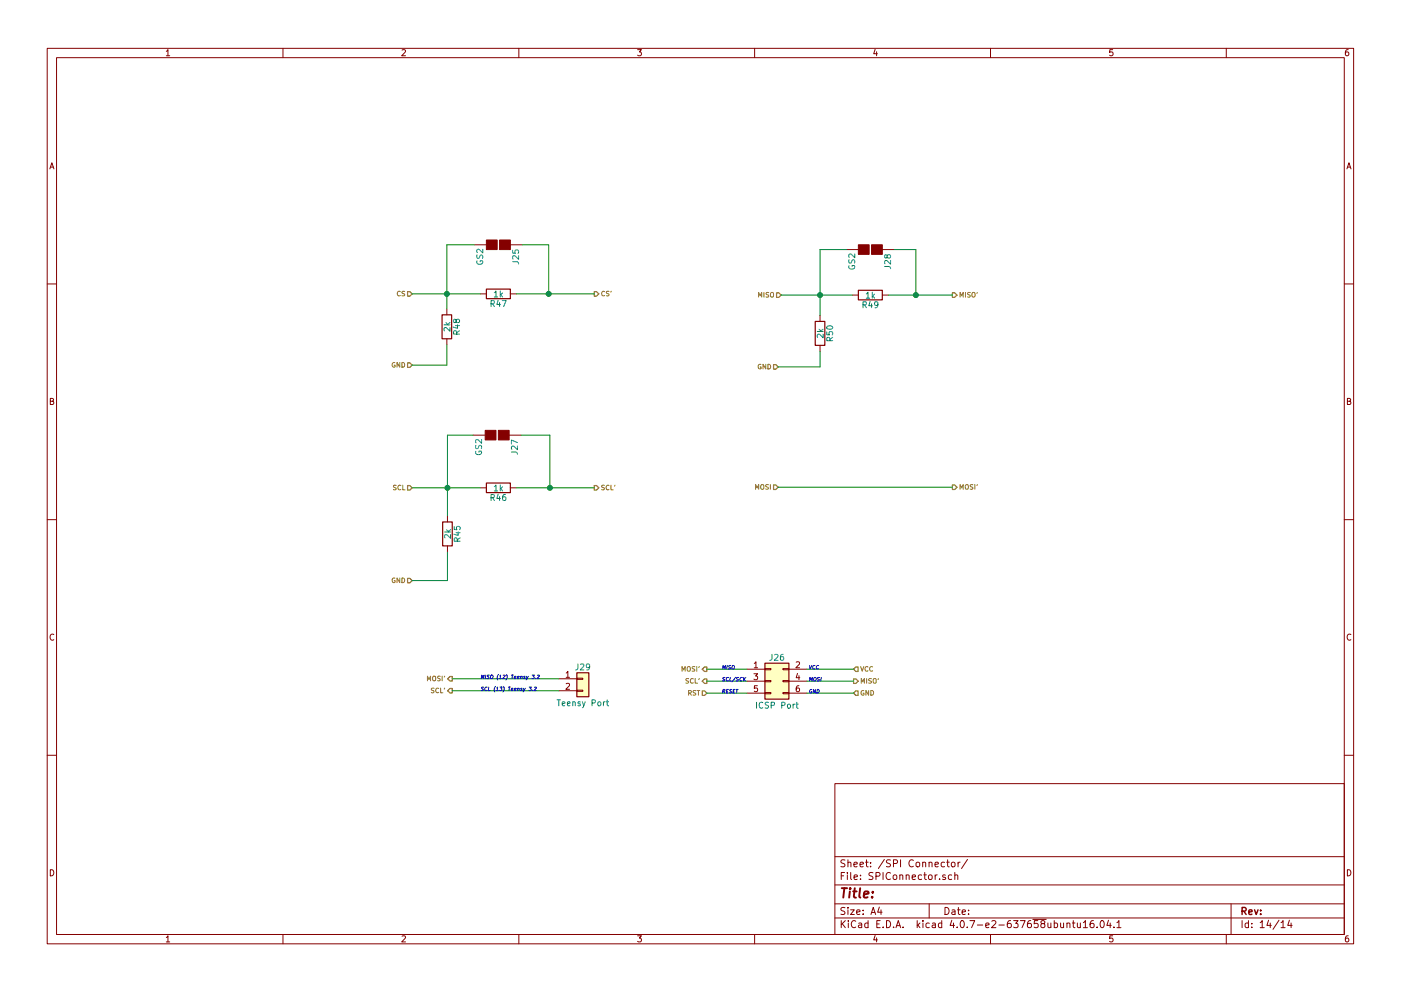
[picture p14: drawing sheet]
<svg xmlns="http://www.w3.org/2000/svg" width="297mm" height="210mm" viewBox="0 0 297 210" stroke-linecap="round" stroke-linejoin="round" font-family="sans-serif">
<g fill="none" stroke="#840000" stroke-width=".21">
<path d="M10 10.3h277v189.9h-277zM12 12.2h273v186.1h-273zM35.3 10.9l.3-.4v1.3M35.3 11.8h.7M60 10.3v1.9M85.2 10.6l.5-.1 .3 .4-.8 .9h.8M110 10.3v1.9M135.2 10.5h.8l-.4 .5 .3 .1 .1 .2-.1 .4-.2 .1-.5-.1M160 10.3v1.9M185.5 10.5l-.3 .9h.8M185.9 11v.8M210 10.3v1.9"/>
<path d="M235.9 10.5h-.6v.6h.6l.1 .5-.3 .2-.4-.1M260 10.3v1.9M285.9 10.5l-.4 .1-.2 .2-.1 .8 .3 .2 .4-.1 .1-.4-.1-.2-.4-.1-.3 .3M10.6 35.8l.4-1.3 .4 1.3M10.7 35.5h.6M285.6 35.8l.4-1.3 .4 1.3M285.7 35.5h.6M100.6 51.9h2.5M108.2 51.9h2.5M179.5 53h2.5M187.1 53h2.5M10 60.2h2"/>
<path d="M94.7 65.5v1.3M94.7 71.9v1.2M101.9 62.4h1.2M108.2 62.4h1.3M173.9 66.9v1.3M173.9 73.3v1.2M180.7 62.6h1.3M187.1 62.6h1.2M285 60.2h2M10.7 85.1h.5l.1-.5-.6-.1v1.3h.5l.2-.4-.3-.3M100.3 92.3h2.6M107.9 92.3h2.6"/>
<path d="M285.7 85.1h.5l.1-.5-.6-.1v1.3h.5l.2-.4-.3-.3M10 110.3h2M94.9 109.5v1.2M94.9 115.8v1.3M101.9 103.5h1.2M108.2 103.5h1.3M285 110.3h2M11.4 134.6a.58 .58 0 0 0-.8 .6 .58 .58 0 0 0 .8 .5M286.4 134.6a.58 .58 0 0 0-.8 .6 .58 .58 0 0 0 .8 .5M118.5 144h3.8M118.5 146.6h3.8M120 142.8l.4-.4v1.3"/>
<path d="M120 145.1l.5-.1 .3 .3-.8 .9h.8M120 143.7h.8M122.3 146.4h1.3v.3h-1.3zM122.3 143.9h1.3v.2h-1.3zM158.4 142h3.8M158.4 144.5h3.8M158.4 147.1h3.8M159.8 142.9h.8l-.4 .5 .4 .1v.6l-.2 .1-.6-.1M159.9 140.8l.4-.4v1.3M159.9 141.7h.7M160.6 145.5h-.6l-.1 .6h.7v.5l-.2 .2-.5-.2M162.2 146.9h1.2v.3h-1.2z"/>
<path d="M162.2 144.4h1.2v.2h-1.2zM162.2 141.9h1.2v.2h-1.2zM166 146.9h1.3v.3h-1.3zM166 144.4h1.3v.2h-1.3zM166 141.9h1.3v.2h-1.3zM167.3 142h3.8M167.3 144.5h3.8M167.3 147.1h3.8M168.8 140.5l.5-.1 .2 .4-.8 .9h.8M169.1 142.9l-.3 .9h.8M169.4 145.5h-.4l-.1 .3-.1 .7 .2 .3 .5-.2-.1-.6h-.4l-.2 .2M169.4 143.4v.8"/>
<path d="M10 160.2h2M177 166.3h108v32h-108zM285 160.2h2M10.7 184.5a.65 .65 0 0 1 .7 .7 .65 .65 0 0 1-.7 .6zM35.3 198.9l.3-.4v1.3M35.3 199.8h.7M60 198.3v1.9M85.2 198.6l.5-.1 .3 .4-.8 .9h.8M110 198.3v1.9M135.2 198.5h.8l-.4 .5 .3 .1 .1 .2-.1 .4-.2 .1-.5-.1M160 198.3v1.9M177 194.8h108"/>
<path d="M177 191.8h108M177 187.8h108M177 181.8h108M178.4 195.3v1.5M178.4 185.8h.5M178.6 196l.6 .8M179.1 185.1h-.7v1.5M179.1 192.6l-.5-.1-.3 .3 .1 .3 .7 .4v.4l-.2 .1-.6-.1M179.1 182.5l-.5-.1-.3 .3 .1 .3 .7 .4v.4l-.2 .1-.6-.1M179.2 195.3l-.8 .9M179.7 185.1v.2M179.7 185.6v1"/>
<path d="M179.8 192.5v.2M179.8 183.1l.2-.2 .4 .1v.9M179.8 182.4v1.5M179.8 193v1M179.9 195.3v.2M179.9 195.8v1M180.3 193h.8l-.8 1h.8M180.4 185.1v1.3l.2 .2M181.1 183.4l.7-.1-.1-.3-.4-.1-.2 .2v.7h.6M181.1 186.1l.7-.1-.1-.3-.4-.1-.2 .2 .1 .7h.5M181.4 195.5a.71 .71 0 0 0-1 .5 .71 .71 0 0 0 .8 .8l.2-.1M181.6 193.5l.7-.1v-.3l-.4-.1-.3 .2 .1 .7h.6"/>
<path d="M182.1 195.9h.6v.9M182.3 183.4l.8-.1-.1-.3-.4-.1-.3 .2 .1 .7h.6M182.4 186.5v.1M182.4 185.7v.1M182.7 196.2l-.7 .3 .2 .3 .5-.1M183 193.9v.1M183 193.1v.1M183.5 182.9h.6M183.7 182.4v1.3l.4 .2M184 195.9l-.4-.1-.3 .3 .1 .6 .2 .1 .4-.1M184 195.3v1.5M184.6 183.8v.1"/>
<path d="M184.6 183v.1M184.7 194l.4-1.5 .5 1.5M184.8 193.6h.7M185.1 185.2l-.6-.1-.3 .3 .1 .3 .7 .3v.5l-.2 .1-.6-.1M185.5 198.5l-.3 .9h.8M185.7 185.9l.7-.1 .2-.2-.1-.3-.2-.2h-.6v1.5M185.9 199v.8M185.9 196h.5M186.4 192.5l-.3 1h.9M186.6 195.3h-.7v1.5h.7M186.8 193v1M187.2 185.1v1.5"/>
<path d="M187.2 196.7v.1M187.5 182.3l-1.3 2M188 195.3a.76 .76 0 0 1 .8 .8 .76 .76 0 0 1-.8 .7zM188.8 185.3a.71 .71 0 0 0-1 .5 .71 .71 0 0 0 .7 .8l.3-.1M188.8 182.5l-.6-.1-.3 .3 .1 .3 .7 .4v.4l-.2 .1-.6-.1M189.4 185.7l.2-.1 .5 .1v.6l-.1 .2-.4 .1-.2-.1zM189.4 183.2l.7-.1 .2-.2-.1-.3-.2-.2h-.6v1.5M189.5 196.7v.1M190 196.8l.4-1.5 .6 1.5M190.1 196.4h.7M190.8 185.7l.2-.1 .4 .1v.9M190.8 185.6v1"/>
<path d="M190.9 182.4v1.5M191.5 196.7v.1M192.1 185.7l.2-.1 .4 .1 .1 .9M192.1 185.6v1M193.4 186.1l.7-.1v-.3l-.5-.1-.2 .2 .1 .7h.6M193.6 182.6a.71 .71 0 0 0-.9 .5 .71 .71 0 0 0 .7 .8l.2-.1M194.3 183.1l.2-.2 .4 .2 .1 .5-.1 .2-.4 .1-.2-.1zM194.5 195.3v1.5M194.6 196.3l.4 .5M195 195.8l-.5 .6M195.4 185.7l-.4-.1-.3 .3 .1 .6 .2 .1 .4-.1M195.6 183.1l.2-.2 .4 .1 .1 .9"/>
<path d="M195.6 182.9v1M195.7 195.3v.2M195.7 195.8v1M195.9 185.6h.5M196.1 185.1v1.3l.3 .2M196.9 185.7l.2-.1 .5 .1v.6l-.1 .2-.4 .1-.2-.1zM197 183.1l.2-.2 .4 .1v.9M197 182.9v1M197 191.8v3M197 195.9l-.4-.1-.3 .3 .1 .6 .2 .1 .4-.1M197.7 195.9h.6v.9M198.2 183.4l.8-.1-.1-.3-.4-.1-.3 .2 .1 .7h.6"/>
<path d="M198.3 185.6v1M198.3 196.2l-.7 .3 .2 .3 .5-.1M198.7 185.6l-.4 .3M199.2 186.5v.1M199.7 195.9l-.5-.1-.2 .3v.6l.2 .1 .5-.1M199.7 195.3v1.5M200.3 183l-.5-.1-.3 .3 .1 .6 .2 .1 .5-.1M200.4 192.5a.76 .76 0 0 1 .8 .8 .76 .76 0 0 1-.8 .7zM200.4 185.7l-.3-.1-.3 .2 .1 .2 .5 .2v.3h-.6M200.7 182.9h.6M200.9 182.4v1.3l.4 .2M201.8 185.7l-.5-.1-.2 .3v.6l.2 .1 .5-.1"/>
<path d="M201.8 183.1l.2-.2 .4 .2 .1 .5-.1 .2-.4 .1-.2-.1zM201.8 195.2l-.4 1.1h1M201.9 193.1h.5l.1 .9M202.2 195.8v1M202.4 185.7l.2-.1 .4 .1 .1 .9M202.4 185.1v1.5M202.5 193.4l-.7 .3 .2 .3 .5-.1M202.9 196.7v.1M203 193h.6M203.1 182.9v1M203.2 192.5v1.3l.4 .2M203.6 182.9l-.5 .3"/>
<path d="M203.8 195.4l.1-.1a.8 .8 0 0 1 .6 .8 .8 .8 0 0 1-.6 .7 .97 .97 0 0 1-.1-1.4zM204 193.5l.7-.1-.1-.3-.4-.1-.2 .2 .1 .7h.5M205.1 196.7v.1M205.1 182.3l-1.2 2M205.4 193.9v.1M205.4 193.1v.1M205.6 195.3h1.1l-.7 1.5M207.2 196.3h1.2M209 196.3l.7-.1v-.3l-.5-.1-.2 .2 .1 .7h.6M210 198.3v1.9M210.3 195.5l.6-.2 .3 .5-1 1h1M211.8 196.3h1.1"/>
<path d="M214.3 195.3l-.5 .1a1.11 1.11 0 0 0-.1 1.3l.4 .1 .3-.1v-.5l-.3-.3-.4 .1-.1 .2M214.9 195.3h.9l-.5 .6 .5 .1v.7l-.2 .1-.7-.1M216.3 195.3h1l-.6 1.5M218.5 195.3l-.4 .1a1.11 1.11 0 0 0-.1 1.3l.4 .1 .2-.1 .1-.5-.3-.3-.4 .1-.2 .2M219 195.1h2.8M220 195.3h-.7v.7h.7l.1 .2-.1 .5-.2 .1-.5-.1M221 196l-.3-.3 .1-.2 .2-.2 .4 .1 .1 .2v.2l-.5 .2-.3 .3 .1 .4 .2 .1h.3l.2-.3v-.2l-.2-.3M222.2 195.8v.9l.4 .1 .2-.1M222.8 195.8v1M223.5 195.9l.5-.1 .2 .3-.1 .6h-.6M223.5 195.3v1.5M224.9 195.8v.9l.4 .1 .2-.1"/>
<path d="M225.5 195.8v1M226.2 196l.2-.2 .4 .1v.9M226.2 195.8v1M227.4 195.8h.5M227.6 195.3v1.3l.3 .2M228.4 195.8l.1 .9 .4 .1 .2-.1M229.1 195.8v1M229.7 195.8l.4-.5v1.5M229.7 196.8h.9M231.8 195.3l-.4 .1a1.11 1.11 0 0 0-.1 1.3l.4 .1 .2-.1 .1-.5-.3-.3-.4 .1-.2 .2M232.6 196.7v.1M233.4 195.5l.2-.2a.8 .8 0 0 1 .5 .8 .8 .8 0 0 1-.5 .7l-.4-.5z"/>
<path d="M235 195.2l-.3 1.1h.9M235.4 195.8v1M235.9 198.5h-.6v.7l.6-.1 .1 .5-.3 .2-.4-.1M236.2 196.7v.1M236.8 195.8l.4-.5v1.5M236.8 196.8h.9M260 198.3v1.9M261 191.8v6.5M263.3 195.3v1.5M264.7 195.9l-.4-.1-.3 .3 .1 .6 .2 .1 .4-.1M264.7 195.3v1.5M265.4 196.7v.1"/>
<path d="M265.4 195.9v.1M267.2 195.8l.4-.5v1.5M267.2 196.8h.8M269 195.2l-.4 1.1h.9M269.3 195.8v1M271.2 195.2l-1.3 2M271.6 195.8l.4-.5v1.5M271.6 196.8h.9M273.4 195.2l-.4 1.1h1M273.7 195.8v1M285.7 184.5a.65 .65 0 0 1 .7 .7 .65 .65 0 0 1-.7 .6zM285.9 198.5l-.4 .1-.2 .3-.1 .7 .3 .2 .4-.1 .1-.4-.1-.2-.4-.1-.3 .3"/>
</g>
<path d="M263.3 193.3l.8-.1 .1-.2-.1-.3-.2-.2h-.6v1.5M263.7 193.3l.5 .7M264.8 193.5l.7-.1-.1-.3-.4-.1-.2 .2v.7h.6M266 193l.3 1 .4-1M267.3 193.9v.1M267.3 193.1v.1" fill="none" stroke="#840000" stroke-width=".3"/>
<path d="M178.5 188.4h1.1M179 188.4l-.2 2M180.2 189.1l-.2 1.3M180.3 188.4l-.1 .2 .2-.1-.1-.1-.1 .2M180.9 189.1h.7M181.2 188.4l-.2 1.8 .1 .1 .4 .1M182.4 188.4l-.2 1.8 .2 .2M183.2 189.8l.9-.2v-.4l-.6-.1-.3 .3v.9h.7M184.9 190.3v.1M185.1 189.2l-.1 .2-.1-.1 .2-.1-.1 .2" fill="none" stroke="#840000" stroke-width=".41"/>
<g fill="none" stroke="#848400" stroke-width=".21">
<path d="M83.7 77a.45 .45 0 0 0-.6 .4 .45 .45 0 0 0 .7 .4v-.3h-.2M84.8 76.9v1l-.6-1v1M84.9 61.9a.44 .44 0 0 0-.7 .4 .44 .44 0 0 0 .7 .4M85.2 76.9a.5 .5 0 0 1 .6 .5 .5 .5 0 0 1-.6 .5zM85.8 61.8l-.5 .1a.41 .41 0 0 0 .5 .5l-.1 .3h-.5M128.2 61.9a.44 .44 0 0 0-.6 .4 .44 .44 0 0 0 .6 .4M129.1 61.8l-.5 .1a.41 .41 0 0 0 .5 .5l-.1 .3h-.5M129.6 61.8l-.1 .2M160.8 63v-1l.4 .8 .3-.8v1M161.3 77.3a.45 .45 0 0 0-.6 .5 .45 .45 0 0 0 .7 .4v-.4h-.2M162 62v1M162.4 77.3v1l-.6-1v1"/>
<path d="M162.8 77.3a.5 .5 0 0 1 .6 .5 .5 .5 0 0 1-.6 .5zM163 62.1h-.5a.41 .41 0 0 0 .4 .6v.3h-.5M163.4 62.2l.2-.2 .4 .2-.1 .8-.5-.1zM203.6 63v-1l.3 .8 .3-.8v1M204.7 62v1M205.7 62.1h-.5a.41 .41 0 0 0 .5 .6l-.1 .3h-.5M206.1 62.2l.2-.2 .4 .2-.1 .8-.5-.1zM207.2 62l-.1 .2M84 103h-.5a.41 .41 0 0 0 .4 .6v.3h-.5M85 103a.44 .44 0 0 0-.7 .4 .44 .44 0 0 0 .7 .4M85.4 102.9v1h.5M128.1 103h-.5a.41 .41 0 0 0 .5 .6l-.1 .3h-.4"/>
<path d="M129.1 103a.44 .44 0 0 0-.6 .4 .44 .44 0 0 0 .6 .4M129.5 102.9v1h.5M130.4 102.9l-.1 .2M160.2 103.8v-1l.3 .7 .4-.7v1M161.3 103l.2-.2 .4 .2-.1 .8-.5-.1zM162.9 102.9h-.5a.41 .41 0 0 0 .5 .5l-.1 .4h-.5M163.3 102.8v1M203.6 103.8v-1l.3 .7 .3-.7v1M204.8 102.9l.3-.1 .2 .2v.7l-.2 .1-.4-.1-.1-.6zM206.3 102.9h-.6a.41 .41 0 0 0 .5 .5v.4h-.5M206.7 102.8v1M207.2 102.8l-.1 .2"/>
<path d="M83.7 122.7a.45 .45 0 0 0-.6 .4 .45 .45 0 0 0 .7 .4v-.3h-.2M84.8 122.6v1l-.6-1v1M85.2 122.6a.5 .5 0 0 1 .6 .5 .5 .5 0 0 1-.6 .5zM90.6 144.4v-.9l.4 .7 .3-.7v.9M91.9 143.5h.3l.2 .1v.7l-.2 .1-.4-.1-.1-.5zM92 146l-.5 .1a.41 .41 0 0 0 .5 .5l-.1 .3h-.5M93 146.1a.44 .44 0 0 0-.6 .4 .44 .44 0 0 0 .6 .4M93.3 143.5l-.5 .1a.41 .41 0 0 0 .5 .5l-.1 .3h-.4M93.4 146v1h.5M93.8 143.5v.9M94.3 143.5l-.1 .2M94.3 146l-.1 .2"/>
<path d="M144.6 142.4v-1l.3 .7 .4-.7v1M145.8 141.5l.3-.1 .2 .2v.7l-.2 .1-.4-.1v-.5zM146 147h.5v-.4l-.5-.1v1M146 144l-.5 .1a.41 .41 0 0 0 .4 .5v.3h-.5M146.3 147l.3 .5M147 144.1a.44 .44 0 0 0-.6 .4 .44 .44 0 0 0 .6 .4M147.3 141.5h-.5a.41 .41 0 0 0 .5 .5l-.1 .4h-.5M147.4 144v1h.5M147.5 146.6h-.5a.41 .41 0 0 0 .5 .5l-.1 .3h-.5M147.7 141.4v1M147.8 146.5h.6M148.1 146.5v1"/>
<path d="M148.3 144l-.1 .2M148.3 141.4l-.1 .2M182.5 141.4l.3 1 .3-1M182.6 145v-1l.3 .7 .4-.7v1M183.1 146.6a.45 .45 0 0 0-.6 .4 .45 .45 0 0 0 .7 .4v-.3h-.2M183.7 144v1M184 141.5a.44 .44 0 0 0-.6 .4 .44 .44 0 0 0 .6 .4M184.2 146.5v1l-.6-1v1M184.6 146.5a.5 .5 0 0 1 .6 .5 .5 .5 0 0 1-.6 .5zM184.8 144l-.6 .1a.41 .41 0 0 0 .5 .5v.3h-.5M185 141.5a.44 .44 0 0 0-.6 .4 .44 .44 0 0 0 .6 .4M185.2 144.1l.2-.1 .4 .1-.2 .8-.4-.1z"/>
<path d="M186.3 144l-.1 .2"/>
</g>
<g fill="none" stroke="#848400" stroke-width=".25">
<path d="M86.4 61.9h.5l.5 .5-.5 .4h-.5zM86.4 77h.5l.5 .5-.5 .4h-.5zM126 61.9h.5l.4 .5-.4 .4h-.5zM164 77.4h.5l.5 .4-.5 .5h-.5zM164.6 62.1h.5l.5 .5-.5 .5h-.5zM201.9 62.1h.5l.5 .5-.5 .5h-.5zM86.4 103h.5l.5 .5-.5 .5h-.5zM126 103h.5l.4 .5-.4 .5h-.5zM164 102.9h.5l.5 .5-.5 .5h-.5zM201.9 102.9h.5l.5 .5-.5 .5h-.5zM86.4 122.7h.5l.5 .5-.5 .5h-.5zM95.4 143.5h.5v1h-.5l-.5-.5z"/>
<path d="M95.4 146.1h.5v.9h-.5l-.5-.4zM148.9 146.6h.5l.5 .5-.5 .4h-.5zM149.4 144h.5v1h-.5l-.5-.5zM149.4 141.5h.5v1h-.5l-.5-.5zM181 144h.5l.4 .5-.4 .5h-.5zM181.5 146.6h.4v.9h-.4l-.5-.4zM181.5 141.5h.4v1h-.4l-.5-.5z"/>
</g>
<path d="M93.7 66.8h2.1v5.1h-2.1zM103.1 61.3h5.1v2.1h-5.1zM172.8 68.2h2.1v5.1h-2.1zM182 61.6h5.1v2h-5.1zM93.9 110.7h2v5.1h-2zM103.1 102.5h5.1v2h-5.1zM122.3 142.7h2.5v5.1h-2.5zM162.2 140.7h5.1v7.6h-5.1z" fill="none" stroke="#840000" stroke-width=".25"/>
<g fill="none" stroke="#008484" stroke-width=".21">
<path d="M101.1 55.4a.59 .59 0 0 0 .6 .7 .59 .59 0 0 0 .6-.7l-.5-.1v.2M101.1 54.1v.6l.5 .1a.54 .54 0 0 1 .6-.7l.2 .2-.1 .5M102.4 52.9v.8l-1-.8-.3 .2 .1 .5M108.7 55.5l1.1 .1 .2 .4M108.7 53.1v.6h.6v-.6h.5l.2 .2-.2 .4M110 54.2v.8l-1-.8-.3 .3 .1 .5M180 56.4a.59 .59 0 0 0 .6 .7 .59 .59 0 0 0 .6-.7l-.5-.1v.3M180 55.1v.6l.4 .1a.54 .54 0 0 1 .7-.6l.1 .1v.5M181.2 53.9v.8l-.9-.8-.3 .2 .1 .5M187.6 56.5l1 .1 .2 .4M188.1 54.3l.2-.3 .4 .1 .1 .2-.1 .4-.4 .1-.2-.1-.1-.6h-.3l-.1 .6 .3 .1 .2-.3M188.8 55.3v.8l-.9-.8-.3 .2 .1 .5"/>
<path d="M94.1 68.9h1.3M94.5 68.4l.5 .5M95.4 69.5v.8l-.9-.8-.4 .2 .1 .5M95.4 68.4l-.5 .4M96.6 69.1h.8M96.7 68l.3-.3 .3 .1 .1 .2-.1 .4h-.3l-.3-.1-.1-.5h-.3l-.1 .5 .3 .1 .2-.2M96.8 70.9l-.1-.6-.4-.1-.1 .7h1.2M97 68.9v.8l-.9-.3M97.4 70.2l-.6 .4M104.1 64.4h.6l.1-.5-.7-.1v1.2M104.4 64.4l.4 .6M104.8 62.1l.4-.4v1.3"/>
<path d="M104.8 63h.7M105.6 63.7l-.3 .9h.8M105.9 64.2v.8M106.1 61.7v1.3M106.2 62.5l.4 .5M106.5 63.8h.8l-.5 1.2M106.6 62.1l-.5 .5M173.3 70.3h1.2M173.7 69.8l.4 .5M174.5 70.9v.8l-.9-.8-.3 .2 .1 .5M174.5 69.8l-.5 .4M175.3 70.4v.6l.6 .1v-.7h.5l.2 .2-.2 .5"/>
<path d="M175.3 69.3a.76 .76 0 0 1 1.3 .3 .74 .74 0 0 1-1.3-.2zM175.9 72.3v-.6l-.5-.1-.1 .7h1.3M176.6 71.6l-.7 .4M183 64.7l.6-.1v-.5l-.6-.1v1.3M183.3 64.7l.4 .6M183.7 62.4l.3-.4v1.3M183.7 63.3h.7M184.5 64l-.3 .9h.8M184.8 64.4v.9M184.9 62v1.3M185.1 62.8l.3 .5M185.4 62.4l-.5 .5"/>
<path d="M186.1 64.6l-.2 .2-.4-.1v-.6l.4-.1 .2 .3v.7l-.3 .3h-.3M100.9 95.8a.59 .59 0 0 0 .6 .7 .59 .59 0 0 0 .5-.7l-.5-.1v.2M100.9 94.5v.6h.4a.54 .54 0 0 1 .7-.6l.1 .2-.1 .5M102.1 93.3v.8l-.9-.8-.4 .2 .1 .5M108.4 95.9l1.1 .1 .2 .4M109.7 94.6v.8l-.9-.8-.4 .3 .1 .4M109.7 93.9l-1.3-.5v.8M94.3 112.9h1.2M94.7 112.4l.4 .5M95.5 113.4v.8l-.9-.8-.3 .3 .1 .4M95.5 112.4l-.5 .3M96.3 111.7v.6l.6 .1v-.7h.5l.2 .2-.2 .5"/>
<path d="M96.7 113h.9M97 114.8l-.1-.6h-.5l-.1 .6h1.3M97.1 112.8v.8l-.9-.3M97.6 114.1l-.6 .4M104.1 105.6l.6-.1 .1-.5-.7-.1v1.3M104.4 105.6l.4 .6M104.8 103.2l.4-.3v1.3M104.8 104.2h.7M105.6 104.8l-.3 1h.8M105.9 105.3v.9M106.1 102.9v1.3M106.2 103.7l.4 .5"/>
<path d="M106.6 103.3l-.5 .5M107.1 104.9l-.3 .1-.2 .2v.7l.2 .3 .4-.1-.1-.6-.3-.1-.2 .2M163.7 138.8l-.1 1.1-.4 .2M164.2 138.9l.5-.1 .2 .4-.7 .9h.7M166 138.8l-.3 .1-.2 .2v.7l.2 .3 .4-.1-.1-.6-.3-.1-.2 .2M118.1 148.5h.7M118.5 148.5v1.3M119.2 149.3l.6-.1-.1-.2-.3-.1-.2 .2 .1 .6h.4M120.3 149.3l.6-.1-.1-.2-.3-.1-.2 .2v.6h.5M121.4 149l.2-.1 .3 .1 .1 .8M121.4 148.9v.9M122.5 140.9v1l-.5 .2"/>
<path d="M123 149l-.3-.1-.2 .2 .1 .2 .4 .1v.3h-.5M123.1 141l.5-.1 .2 .3-.8 .9h.8M123.5 148.9l.3 .9M124.1 148.9l-.5 1.2-.1 .1M125 141.4l-.2 .3-.4-.1v-.6l.4-.1 .2 .2v.7l-.3 .3h-.3M125.5 149.1h.6l.1-.5-.7-.1v1.3M126.8 149l.4-.1 .2 .2v.4l-.2 .3-.4-.2zM127.9 148.9v.9M128.3 148.9l-.4 .2M128.5 148.9h.5M128.7 148.5v1l.3 .3M160.4 149v1.3"/>
<path d="M161.7 149.1a.56 .56 0 0 0-.7 .5 .56 .56 0 0 0 .7 .5M162.9 149h-.6v.5a.54 .54 0 0 1 .6 .6l-.2 .2-.5-.1M163.5 149.7l.6-.1 .1-.5-.7-.1v1.3M165.7 149.7l.6-.1 .1-.5-.7-.1v1.3M167 149.5l.4-.1 .2 .3v.3l-.2 .3-.4-.2zM168.1 149.4v.9M168.5 149.4l-.4 .3M168.8 149.4h.4M168.9 149v1.1l.3 .2"/>
</g>
<g fill="#840000" stroke="#840000" stroke-width=".21">
<path d="M103.1 50.9h2.3v2.1h-2.3z"/>
<path d="M105.9 50.9h2.3v2.1h-2.3z"/>
<path d="M102.9 91.3h2.3v2h-2.3z"/>
<path d="M105.7 91.3h2.2v2h-2.2z"/>
<path d="M182 51.9h2.3v2.1h-2.3z"/>
<path d="M184.8 51.9h2.3v2.1h-2.3z"/>
</g>
<g fill="#ffffc2" stroke="#ffffc2" stroke-width=".21">
<path d="M162.2 140.7h5.1v7.6h-5.1z"/>
<path d="M122.3 142.7h2.5v5.1h-2.5z"/>
</g>
<g fill="none" stroke="#008400" stroke-width=".21">
<path d="M100.6 51.9h-5.9v13.6M110.7 51.9h5.6v10.5M179.5 53h-5.6v13.9M189.6 53h4.6v9.6M87.4 62.4h14.5M94.7 73.1v4.4h-7.3M109.5 62.4h16.5M165.6 62.6h15.1M173.9 74.5v3.3h-8.9M188.3 62.6h13.6M100.3 92.3h-5.4v17.2M110.5 92.3h6.1v11.2"/>
<path d="M87.4 103.5h14.5M94.9 117.1v6.1h-7.5M109.5 103.5h16.5M165 103.4h36.9M95.9 144h22.6M95.9 146.6h22.6M149.9 144.5h8.5M149.9 147.1h8.5M149.9 142h8.5M171.1 144.5h9.9M171.1 147.1h9.9M171.1 142h9.9"/>
</g>
<g fill="#008400" stroke="#008400" stroke-width=".25">
<circle cx="94.7" cy="62.4" r=".51"/>
<circle cx="116.3" cy="62.4" r=".51"/>
<circle cx="94.9" cy="103.5" r=".51"/>
<circle cx="116.6" cy="103.5" r=".51"/>
<circle cx="173.9" cy="62.6" r=".51"/>
<circle cx="194.2" cy="62.6" r=".51"/>
</g>
<g fill="none" stroke="#0000c2" stroke-width=".21">
<path d="M102 144l.1-.8 .2 .6 .3-.6-.1 .8M102.5 145.8l-.4 .1 .3 .3v.3h-.4M103 143.2l-.1 .8M103.3 145.8a.34 .34 0 0 0-.5 .3 .34 .34 0 0 0 .4 .4M103.6 145.8l-.1 .7h.4M103.8 143.3h-.4l-.1 .2 .4 .3-.2 .2-.3-.1M104.1 143.3l.3-.1a.44 .44 0 0 1 .1 .5 .44 .44 0 0 1-.4 .3l-.1-.3zM105.1 145.6l-.4 .7 .2 .5M105.2 146.5h.4M105.3 146l.2-.2-.1 .7M105.7 143.1l-.3 .7 .2 .5M105.8 144h.5"/>
<path d="M105.9 143.4l.2-.2-.1 .8M106 145.8h.5l-.3 .2 .2 .2-.1 .3h-.4M106.7 143.3h.3l.1 .1-.6 .6h.5M106.8 145.6l.1 .5-.3 .7M107.4 143.1l.1 .5-.3 .7M107.8 145.8h.4M108 145.8l-.1 .7M108.4 146.3l.4-.1v-.2l-.4 .1v.4h.3M108.4 143.2h.5M108.6 143.2l-.1 .8M109 143.7h.4v-.2l-.4 .1v.3h.3M109 146.3l.4-.1v-.2l-.3 .1-.1 .4h.3"/>
<path d="M109.7 143.7h.4v-.2l-.4 .1v.3h.3M109.8 146.1l.3-.1-.1 .5M109.8 146l-.1 .5M110.4 143.5h.3v.5M110.4 143.5l-.1 .5M110.7 146l-.3 .1 .3 .3-.3 .1M111 146l.1 .5M111.4 143.5l-.4 .1 .4 .3h-.4M111.4 146l-.5 .8M111.6 143.5l.1 .5M112 143.5l-.5 .7M112.2 145.8h.5l-.3 .2 .2 .2-.1 .3h-.4"/>
<path d="M112.8 143.2h.5l-.3 .3 .3 .2-.1 .2h-.4M112.9 146.5h.1M113.3 145.8h.4v.2l-.5 .5h.5M113.6 143.9l-.1 .1M114 143.3h.3l.1 .1-.6 .6h.5M153.2 142l.1-.8 .2 .5 .3-.5-.1 .8M153.3 146.7l.3-.1 .1-.3h-.4l-.1 .7M153.4 146.7l.2 .3M153.7 143.8h-.4v.2l.3 .3-.1 .2-.3-.1M154 146.6h.3M154.2 141.2l-.1 .8M154.4 146.3h-.3l-.1 .7h.3"/>
<path d="M154.5 143.8a.34 .34 0 0 0-.5 .2 .34 .34 0 0 0 .4 .4M154.8 143.7l-.1 .8h.4M154.9 141.2l-.4 .1 .3 .4v.2h-.4M155.2 146.3h-.4l-.1 .3 .4 .3-.2 .1h-.3M155.2 141.3l.4-.1a.44 .44 0 0 1 .1 .5 .44 .44 0 0 1-.4 .3l-.1-.3zM155.4 146.6h.3M155.9 146.3h-.4l-.1 .7h.4M156 143.7l-.8 1M156.1 146.3h.4M156.3 146.3l-.1 .7M156.6 143.8l-.4 .1 .3 .3v.2h-.4M157.4 143.8a.34 .34 0 0 0-.5 .2 .34 .34 0 0 0 .4 .4"/>
<path d="M157.7 143.7l-.1 .8M157.8 144l.2 .5M158.1 143.7l-.4 .5M171.6 144.5l.1-.8 .2 .6 .3-.6-.1 .8M171.6 141.2l.2 .8 .3-.8M172.1 146.3a.35 .35 0 0 0-.5 .3 .35 .35 0 0 0 .5 .4v-.3h-.1M172.6 143.8l.3-.1a.44 .44 0 0 1 .1 .5 .44 .44 0 0 1-.4 .3l-.1-.3zM172.8 141.2a.34 .34 0 0 0-.5 .3 .34 .34 0 0 0 .4 .4M172.9 146.3l-.1 .7-.3-.7-.1 .7M173.3 146.3a.39 .39 0 0 1 .4 .4 .39 .39 0 0 1-.5 .3zM173.6 141.2a.34 .34 0 0 0-.5 .3 .34 .34 0 0 0 .4 .4M173.8 143.8h-.4v.2l.3 .3-.2 .2-.2-.1"/>
<path d="M174.1 143.7l-.1 .8"/>
</g>
</svg>
